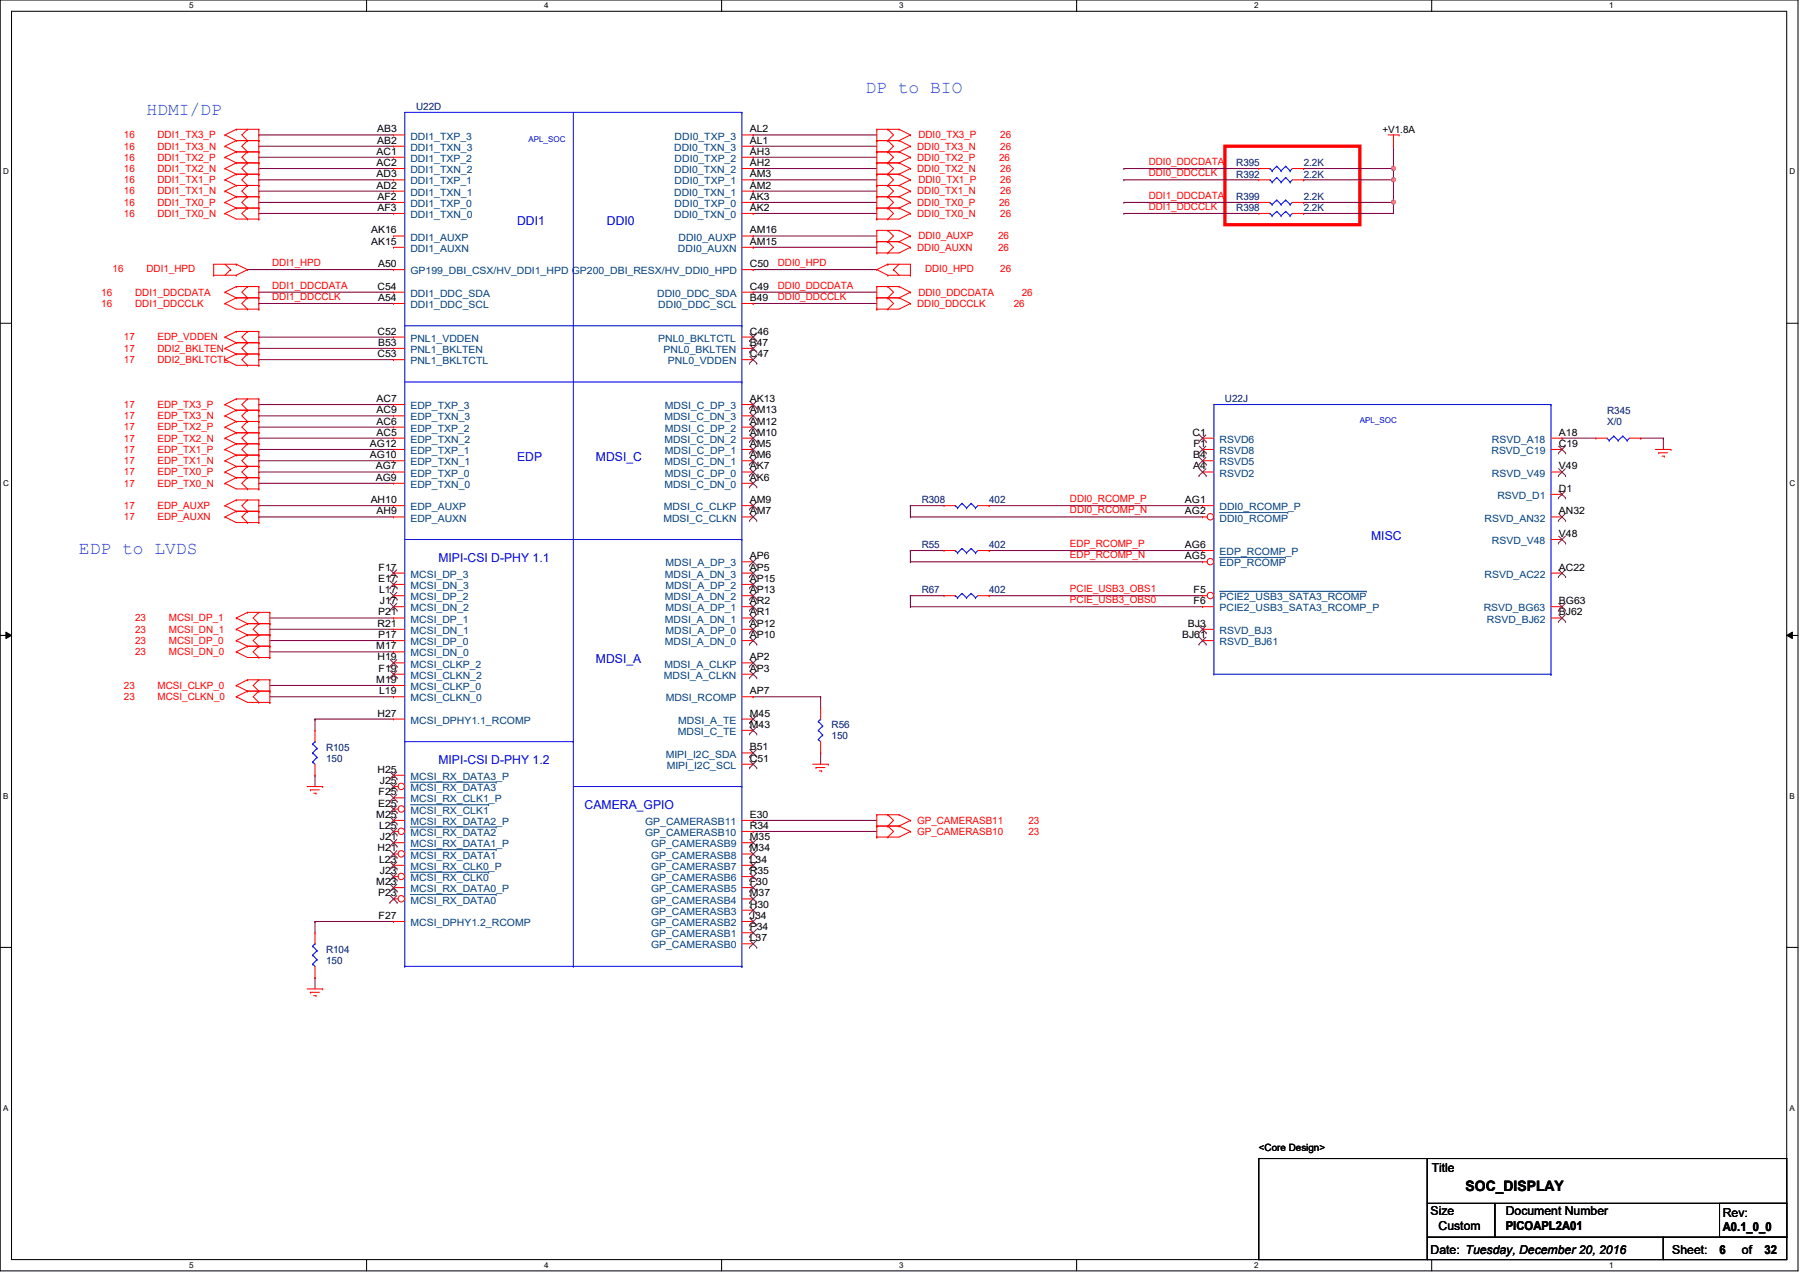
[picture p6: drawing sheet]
<svg xmlns="http://www.w3.org/2000/svg" width="297mm" height="210mm" viewBox="0 0 297 210" stroke-linecap="round" stroke-linejoin="round" font-family="sans-serif">
<defs><g id="words">
<g font-size="3" fill="#0080ff">
<text x="142.8" y="15.4">DP to BIO</text>
<text x="24.2" y="19">HDMI/DP</text>
<text x="13" y="91.4">EDP to LVDS</text>
</g>
<text font-size="2.4" x="241.8" y="196.5">SOC_DISPLAY</text>
<g font-size="2" fill="#00f">
<text x="85.3" y="37.1">DDI1</text>
<text x="100.2" y="37.1">DDI0</text>
<text x="85.3" y="76.1">EDP</text>
<text x="98.3" y="76.1">MDSI_C</text>
<text x="226.3" y="89.1">MISC</text>
<text x="72.3" y="92.8">MIPI-CSI D-PHY 1.1</text>
<text x="98.3" y="109.5">MDSI_A</text>
<text x="72.3" y="126.2">MIPI-CSI D-PHY 1.2</text>
<text x="96.5" y="133.6">CAMERA_GPIO</text>
</g>
<g font-size="2">
<text x="236.3" y="193.5">Title</text>
<text x="236.1" y="200.5">Size</text>
<text x="237.4" y="202.9">Custom</text>
<text x="248.5" y="200.5">Document Number</text>
<text x="248.5" y="202.9">PICOAPL2A01</text>
<text x="284.3" y="200.9">Rev:</text>
<text x="284.3" y="203.1">A0.1_0_0</text>
<text x="236.1" y="207">Date: Tuesday, December 20, 2016</text>
<text x="276" y="207">Sheet:</text>
<text x="283.8" y="207">6</text>
<text x="287.4" y="207">of</text>
<text x="291.2" y="207">32</text>
</g>
<g font-size="1.7" fill="#f00">
<text x="20.4" y="22.8">16</text>
<text x="26" y="22.8">DDI1_TX3_P</text>
<text x="151.6" y="22.8">DDI0_TX3_P</text>
<text x="165.1" y="22.8">26</text>
<text x="20.4" y="24.7">16</text>
<text x="20.4" y="26.5">16</text>
<text x="20.4" y="28.4">16</text>
<text x="26" y="24.7">DDI1_TX3_N</text>
<text x="26" y="26.5">DDI1_TX2_P</text>
<text x="26" y="28.4">DDI1_TX2_N</text>
<text x="151.3" y="24.7">DDI0_TX3_N</text>
<text x="151.3" y="26.5">DDI0_TX2_P</text>
<text x="151.3" y="28.4">DDI0_TX2_N</text>
<text x="164.9" y="26.5">26</text>
<text x="165.1" y="24.7">26</text>
<text x="165.1" y="28.4">26</text>
<text x="189.6" y="27.2">DDI0_DDCDATA</text>
<text x="189.6" y="29.1">DDI0_DDCCLK</text>
<text x="20.4" y="30.2">16</text>
<text x="20.4" y="32.1">16</text>
<text x="20.4" y="34">16</text>
<text x="20.4" y="35.8">16</text>
<text x="26" y="30.2">DDI1_TX1_P</text>
<text x="26" y="32.1">DDI1_TX1_N</text>
<text x="26" y="34">DDI1_TX0_P</text>
<text x="26" y="35.8">DDI1_TX0_N</text>
<text x="151.3" y="32.1">DDI0_TX1_N</text>
<text x="151.3" y="34">DDI0_TX0_P</text>
<text x="151.3" y="35.8">DDI0_TX0_N</text>
<text x="151.6" y="30.2">DDI0_TX1_P</text>
<text x="164.9" y="34">26</text>
<text x="165.1" y="32.1">26</text>
<text x="165.1" y="35.8">26</text>
<text x="165.1" y="30.2">26</text>
<text x="189.6" y="32.8">DDI1_DDCDATA</text>
<text x="189.6" y="34.6">DDI1_DDCCLK</text>
<text x="151.3" y="41.4">DDI0_AUXN</text>
<text x="151.6" y="39.5">DDI0_AUXP</text>
<text x="164.7" y="41.4">26</text>
<text x="164.7" y="39.5">26</text>
<text x="18.6" y="44.9">16</text>
<text x="24.2" y="44.9">DDI1_HPD</text>
<text x="44.9" y="43.9">DDI1_HPD</text>
<text x="44.9" y="47.6">DDI1_DDCDATA</text>
<text x="128.4" y="43.9">DDI0_HPD</text>
<text x="128.4" y="47.6">DDI0_DDCDATA</text>
<text x="152.7" y="44.9">DDI0_HPD</text>
<text x="165.1" y="44.9">26</text>
<text x="16.7" y="48.8">16</text>
<text x="16.7" y="50.6">16</text>
<text x="22.3" y="48.8">DDI1_DDCDATA</text>
<text x="22.3" y="50.6">DDI1_DDCCLK</text>
<text x="44.9" y="49.5">DDI1_DDCCLK</text>
<text x="128.4" y="49.5">DDI0_DDCCLK</text>
<text x="151.3" y="50.6">DDI0_DDCCLK</text>
<text x="151.6" y="48.8">DDI0_DDCDATA</text>
<text x="167.3" y="50.6">26</text>
<text x="168.6" y="48.8">26</text>
<text x="20.4" y="58">17</text>
<text x="20.4" y="56.2">17</text>
<text x="20.4" y="59.9">17</text>
<text x="26" y="58">DDI2_BKLTEN</text>
<text x="26" y="56.2">EDP_VDDEN</text>
<text x="26" y="59.9">DDI2_BKLTCTL</text>
<text x="20.4" y="69.2">17</text>
<text x="20.4" y="67.3">17</text>
<text x="20.4" y="71">17</text>
<text x="26" y="69.2">EDP_TX3_N</text>
<text x="26" y="67.3">EDP_TX3_P</text>
<text x="26" y="71">EDP_TX2_P</text>
<text x="20.4" y="76.6">17</text>
<text x="20.4" y="74.7">17</text>
<text x="20.4" y="72.9">17</text>
<text x="26" y="76.6">EDP_TX1_N</text>
<text x="26" y="74.7">EDP_TX1_P</text>
<text x="26" y="72.9">EDP_TX2_N</text>
<text x="20.4" y="80.3">17</text>
<text x="20.4" y="78.4">17</text>
<text x="20.4" y="84">17</text>
<text x="26" y="80.3">EDP_TX0_N</text>
<text x="26" y="78.4">EDP_TX0_P</text>
<text x="26" y="84">EDP_AUXP</text>
<text x="176.6" y="82.8">DDI0_RCOMP_P</text>
<text x="20.4" y="85.9">17</text>
<text x="26" y="85.9">EDP_AUXN</text>
<text x="176.6" y="84.7">DDI0_RCOMP_N</text>
<text x="176.6" y="90.3">EDP_RCOMP_P</text>
<text x="176.6" y="92.1">EDP_RCOMP_N</text>
<text x="176.6" y="97.7">PCIE_USB3_OBS1</text>
<text x="176.6" y="99.5">PCIE_USB3_OBS0</text>
<text x="22.3" y="106.3">23</text>
<text x="22.3" y="102.5">23</text>
<text x="22.3" y="104.4">23</text>
<text x="27.9" y="106.3">MCSI_DP_0</text>
<text x="27.9" y="102.5">MCSI_DP_1</text>
<text x="27.9" y="104.4">MCSI_DN_1</text>
<text x="20.4" y="113.7">23</text>
<text x="22.3" y="108.1">23</text>
<text x="26" y="113.7">MCSI_CLKP_0</text>
<text x="27.9" y="108.1">MCSI_DN_0</text>
<text x="20.4" y="115.5">23</text>
<text x="26" y="115.5">MCSI_CLKN_0</text>
<text x="151.3" y="137.8">GP_CAMERASB10</text>
<text x="151.3" y="135.9">GP_CAMERASB11</text>
<text x="169.7" y="137.8">23</text>
<text x="169.7" y="135.9">23</text>
</g>
<g font-size="1.7">
<text x="62.2" y="23.7">AB2</text>
<text x="62.2" y="21.8">AB3</text>
<text x="123.7" y="21.8">AL2</text>
<text x="123.7" y="23.7">AL1</text>
<text x="228.1" y="21.9">+V1.8A</text>
<text x="62.1" y="29.3">AD3</text>
<text x="62.1" y="25.5">AC1</text>
<text x="62.1" y="27.4">AC2</text>
<text x="123.7" y="29.3">AM3</text>
<text x="123.7" y="25.5">AH3</text>
<text x="123.7" y="27.4">AH2</text>
<text x="62.1" y="31.1">AD2</text>
<text x="62.3" y="33">AF2</text>
<text x="62.3" y="34.8">AF3</text>
<text x="123.7" y="33">AK3</text>
<text x="123.7" y="34.8">AK2</text>
<text x="123.7" y="31.1">AM2</text>
<text x="61.3" y="38.5">AK16</text>
<text x="61.3" y="40.4">AK15</text>
<text x="123.7" y="38.5">AM16</text>
<text x="123.7" y="40.4">AM15</text>
<text x="62.3" y="47.8">C54</text>
<text x="62.4" y="44.1">A50</text>
<text x="123.7" y="47.8">C49</text>
<text x="123.7" y="44.1">C50</text>
<text x="62.4" y="49.7">A54</text>
<text x="123.7" y="49.7">B49</text>
<text x="62.3" y="55.2">C52</text>
<text x="62.3" y="58.9">C53</text>
<text x="62.4" y="57.1">B53</text>
<text x="123.7" y="58.9">C47</text>
<text x="123.7" y="57.1">B47</text>
<text x="123.7" y="55.2">C46</text>
<text x="62.1" y="68.2">AC9</text>
<text x="62.1" y="66.3">AC7</text>
<text x="62.1" y="71.9">AC5</text>
<text x="62.1" y="70.1">AC6</text>
<text x="123.7" y="68.2">AM13</text>
<text x="123.7" y="66.3">AK13</text>
<text x="123.7" y="71.9">AM10</text>
<text x="123.7" y="70.1">AM12</text>
<text x="196.8" y="71.9">C1</text>
<text x="257.3" y="71.9">A18</text>
<text x="61" y="73.7">AG12</text>
<text x="61" y="75.6">AG10</text>
<text x="62" y="77.5">AG7</text>
<text x="123.7" y="75.6">AM6</text>
<text x="123.7" y="73.7">AM5</text>
<text x="123.7" y="77.5">AK7</text>
<text x="196.9" y="75.6">B4</text>
<text x="196.9" y="77.5">A4</text>
<text x="197" y="73.7">F1</text>
<text x="257.3" y="73.7">C19</text>
<text x="257.3" y="77.5">V49</text>
<text x="61.2" y="83">AH10</text>
<text x="62" y="79.3">AG9</text>
<text x="123.7" y="83">AM9</text>
<text x="123.7" y="79.3">AK6</text>
<text x="195.5" y="83">AG1</text>
<text x="257.3" y="81.2">D1</text>
<text x="62.1" y="84.9">AH9</text>
<text x="123.7" y="84.9">AM7</text>
<text x="195.5" y="84.9">AG2</text>
<text x="257.3" y="84.9">AN32</text>
<text x="257.3" y="88.6">V48</text>
<text x="62.5" y="94.1">F17</text>
<text x="123.7" y="92.3">AP6</text>
<text x="123.7" y="94.1">AP5</text>
<text x="195.5" y="92.3">AG5</text>
<text x="195.5" y="90.4">AG6</text>
<text x="257.3" y="94.1">AC22</text>
<text x="62.4" y="96">E17</text>
<text x="62.4" y="101.6">P21</text>
<text x="62.6" y="97.9">L17</text>
<text x="62.7" y="99.7">J17</text>
<text x="123.7" y="99.7">AR2</text>
<text x="123.7" y="101.6">AR1</text>
<text x="123.7" y="96">AP15</text>
<text x="123.7" y="97.9">AP13</text>
<text x="197" y="97.9">F5</text>
<text x="197" y="99.7">F6</text>
<text x="257.3" y="101.6">BJ62</text>
<text x="257.3" y="99.7">BG63</text>
<text x="62.1" y="107.1">M17</text>
<text x="62.3" y="103.4">R21</text>
<text x="62.4" y="105.3">P17</text>
<text x="123.7" y="103.4">AP12</text>
<text x="123.7" y="105.3">AP10</text>
<text x="195.1" y="105.3">BJ61</text>
<text x="196" y="103.4">BJ3</text>
<text x="62.1" y="112.7">M19</text>
<text x="62.3" y="109">H19</text>
<text x="62.5" y="110.8">F19</text>
<text x="123.7" y="109">AP2</text>
<text x="123.7" y="110.8">AP3</text>
<text x="62.3" y="118.2">H27</text>
<text x="62.6" y="114.6">L19</text>
<text x="123.7" y="118.2">M45</text>
<text x="123.7" y="114.6">AP7</text>
<text x="123.7" y="123.8">B51</text>
<text x="123.7" y="125.7">C51</text>
<text x="123.7" y="120.1">M43</text>
<text x="62.3" y="127.5">H25</text>
<text x="62.5" y="131.2">F25</text>
<text x="62.7" y="129.4">J25</text>
<text x="62.1" y="135">M25</text>
<text x="62.4" y="133.1">E25</text>
<text x="62.6" y="136.8">L25</text>
<text x="123.7" y="135">E30</text>
<text x="123.7" y="136.8">R34</text>
<text x="62.3" y="140.5">H21</text>
<text x="62.6" y="142.4">L23</text>
<text x="62.7" y="138.6">J21</text>
<text x="123.7" y="138.6">M35</text>
<text x="123.7" y="140.5">M34</text>
<text x="123.7" y="142.4">L34</text>
<text x="62.1" y="146">M23</text>
<text x="62.4" y="147.9">P23</text>
<text x="62.7" y="144.2">J23</text>
<text x="123.7" y="149.8">H30</text>
<text x="123.7" y="147.9">M37</text>
<text x="123.7" y="146">F30</text>
<text x="123.7" y="144.2">R35</text>
<text x="62.5" y="151.6">F27</text>
<text x="123.7" y="155.3">L37</text>
<text x="123.7" y="153.5">P34</text>
<text x="123.7" y="151.6">J34</text>
<text x="207.7" y="189.9">&lt;Core Design&gt;</text>
</g>
<g font-size="1.7" fill="#004080">
<text x="67.7" y="23">DDI1_TXP_3</text>
<text x="111.3" y="23">DDI0_TXP_3</text>
<text x="67.7" y="26.7">DDI1_TXP_2</text>
<text x="67.7" y="28.6">DDI1_TXN_2</text>
<text x="67.7" y="24.9">DDI1_TXN_3</text>
<text x="111.2" y="28.6">DDI0_TXN_2</text>
<text x="111.2" y="24.9">DDI0_TXN_3</text>
<text x="111.3" y="26.7">DDI0_TXP_2</text>
<text x="67.7" y="34.2">DDI1_TXP_0</text>
<text x="67.7" y="36">DDI1_TXN_0</text>
<text x="67.7" y="30.4">DDI1_TXP_1</text>
<text x="67.7" y="32.3">DDI1_TXN_1</text>
<text x="111.2" y="36">DDI0_TXN_0</text>
<text x="111.2" y="32.3">DDI0_TXN_1</text>
<text x="111.3" y="34.2">DDI0_TXP_0</text>
<text x="111.3" y="30.4">DDI0_TXP_1</text>
<text x="67.7" y="39.7">DDI1_AUXP</text>
<text x="67.7" y="41.6">DDI1_AUXN</text>
<text x="111.9" y="41.6">DDI0_AUXN</text>
<text x="112" y="39.7">DDI0_AUXP</text>
<text x="67.7" y="45.3">GP199_DBI_CSX/HV_DDI1_HPD GP200_DBI_RESX/HV_DDI0_HPD</text>
<text x="67.7" y="50.8">DDI1_DDC_SCL</text>
<text x="67.7" y="49">DDI1_DDC_SDA</text>
<text x="108.5" y="49">DDI0_DDC_SDA</text>
<text x="108.6" y="50.8">DDI0_DDC_SCL</text>
<text x="67.7" y="56.4">PNL1_VDDEN</text>
<text x="67.7" y="58.3">PNL1_BKLTEN</text>
<text x="108.6" y="56.4">PNL0_BKLTCTL</text>
<text x="109.5" y="58.3">PNL0_BKLTEN</text>
<text x="67.7" y="60.1">PNL1_BKLTCTL</text>
<text x="110.2" y="60.1">PNL0_VDDEN</text>
<text x="67.7" y="69.4">EDP_TXN_3</text>
<text x="67.7" y="67.5">EDP_TXP_3</text>
<text x="67.7" y="71.2">EDP_TXP_2</text>
<text x="109.6" y="69.4">MDSI_C_DN_3</text>
<text x="109.7" y="67.5">MDSI_C_DP_3</text>
<text x="109.7" y="71.2">MDSI_C_DP_2</text>
<text x="67.7" y="74.9">EDP_TXP_1</text>
<text x="67.7" y="76.8">EDP_TXN_1</text>
<text x="67.7" y="73.1">EDP_TXN_2</text>
<text x="109.6" y="73.1">MDSI_C_DN_2</text>
<text x="109.6" y="76.8">MDSI_C_DN_1</text>
<text x="109.7" y="74.9">MDSI_C_DP_1</text>
<text x="201.2" y="73.1">RSVD6</text>
<text x="201.2" y="74.9">RSVD8</text>
<text x="201.2" y="76.8">RSVD5</text>
<text x="246.1" y="74.9">RSVD_C19</text>
<text x="246.2" y="73.1">RSVD_A18</text>
<text x="67.7" y="78.7">EDP_TXP_0</text>
<text x="67.7" y="80.5">EDP_TXN_0</text>
<text x="109.6" y="80.5">MDSI_C_DN_0</text>
<text x="109.7" y="78.7">MDSI_C_DP_0</text>
<text x="201.2" y="78.7">RSVD2</text>
<text x="246.2" y="78.7">RSVD_V49</text>
<text x="247.1" y="82.3">RSVD_D1</text>
<text x="67.7" y="84.2">EDP_AUXP</text>
<text x="67.7" y="86.1">EDP_AUXN</text>
<text x="109.5" y="86.1">MDSI_C_CLKN</text>
<text x="109.6" y="84.2">MDSI_C_CLKP</text>
<text x="201.2" y="84.2">DDI0_RCOMP_P</text>
<text x="201.2" y="86.1">DDI0_RCOMP</text>
<text x="245" y="86.1">RSVD_AN32</text>
<text x="246.2" y="89.8">RSVD_V48</text>
<text x="67.7" y="95.3">MCSI_DP_3</text>
<text x="109.7" y="95.3">MDSI_A_DN_3</text>
<text x="109.8" y="93.5">MDSI_A_DP_3</text>
<text x="201.2" y="93.5">EDP_RCOMP</text>
<text x="201.2" y="91.6">EDP_RCOMP_P</text>
<text x="245" y="95.3">RSVD_AC22</text>
<text x="67.7" y="99.1">MCSI_DP_2</text>
<text x="67.7" y="100.9">MCSI_DN_2</text>
<text x="67.7" y="97.2">MCSI_DN_3</text>
<text x="109.7" y="99.1">MDSI_A_DN_2</text>
<text x="109.8" y="100.9">MDSI_A_DP_1</text>
<text x="109.8" y="97.2">MDSI_A_DP_2</text>
<text x="201.2" y="99.1">PCIE2_USB3_SATA3_RCOMP</text>
<text x="201.2" y="100.9">PCIE2_USB3_SATA3_RCOMP_P</text>
<text x="244.9" y="100.9">RSVD_BG63</text>
<text x="67.7" y="102.7">MCSI_DP_1</text>
<text x="67.7" y="104.6">MCSI_DN_1</text>
<text x="67.7" y="106.5">MCSI_DP_0</text>
<text x="109.7" y="106.5">MDSI_A_DN_0</text>
<text x="109.7" y="102.7">MDSI_A_DN_1</text>
<text x="109.8" y="104.6">MDSI_A_DP_0</text>
<text x="201.2" y="106.5">RSVD_BJ61</text>
<text x="201.2" y="104.6">RSVD_BJ3</text>
<text x="245.4" y="102.7">RSVD_BJ62</text>
<text x="67.7" y="108.3">MCSI_DN_0</text>
<text x="67.7" y="110.2">MCSI_CLKP_2</text>
<text x="67.7" y="112">MCSI_CLKN_2</text>
<text x="67.7" y="113.9">MCSI_CLKP_0</text>
<text x="109.6" y="112">MDSI_A_CLKN</text>
<text x="109.6" y="110.2">MDSI_A_CLKP</text>
<text x="67.7" y="115.7">MCSI_CLKN_0</text>
<text x="67.7" y="119.4">MCSI_DPHY1.1_RCOMP</text>
<text x="109.9" y="115.7">MDSI_RCOMP</text>
<text x="111.9" y="119.4">MDSI_A_TE</text>
<text x="109.9" y="125">MIPI_I2C_SDA</text>
<text x="111.8" y="121.3">MDSI_C_TE</text>
<text x="67.7" y="130.6">MCSI_RX_DATA3</text>
<text x="67.7" y="128.7">MCSI_RX_DATA3_P</text>
<text x="110" y="126.9">MIPI_I2C_SCL</text>
<text x="67.7" y="134.3">MCSI_RX_CLK1</text>
<text x="67.7" y="132.4">MCSI_RX_CLK1_P</text>
<text x="67.7" y="138">MCSI_RX_DATA2</text>
<text x="67.7" y="136.1">MCSI_RX_DATA2_P</text>
<text x="106.5" y="136.1">GP_CAMERASB11</text>
<text x="106.5" y="138">GP_CAMERASB10</text>
<text x="67.7" y="141.7">MCSI_RX_DATA1</text>
<text x="67.7" y="139.8">MCSI_RX_DATA1_P</text>
<text x="67.7" y="143.6">MCSI_RX_CLK0_P</text>
<text x="107.4" y="139.8">GP_CAMERASB9</text>
<text x="107.4" y="141.7">GP_CAMERASB8</text>
<text x="107.4" y="143.6">GP_CAMERASB7</text>
<text x="67.7" y="145.4">MCSI_RX_CLK0</text>
<text x="67.7" y="149.1">MCSI_RX_DATA0</text>
<text x="67.7" y="147.2">MCSI_RX_DATA0_P</text>
<text x="107.4" y="149.1">GP_CAMERASB4</text>
<text x="107.4" y="147.2">GP_CAMERASB5</text>
<text x="107.4" y="145.4">GP_CAMERASB6</text>
<text x="67.7" y="152.8">MCSI_DPHY1.2_RCOMP</text>
<text x="107.4" y="154.7">GP_CAMERASB1</text>
<text x="107.4" y="152.8">GP_CAMERASB2</text>
<text x="107.4" y="151">GP_CAMERASB3</text>
<text x="107.4" y="156.5">GP_CAMERASB0</text>
</g>
<g font-size="1.7" fill="#000080">
<text x="68.7" y="18.2">U22D</text>
<text x="204" y="27.4">R395</text>
<text x="204" y="29.3">R392</text>
<text x="215.1" y="27.4">2.2K</text>
<text x="215.1" y="29.3">2.2K</text>
<text x="204" y="33">R399</text>
<text x="204" y="34.9">R398</text>
<text x="215.1" y="33">2.2K</text>
<text x="215.1" y="34.9">2.2K</text>
<text x="202.1" y="66.4">U22J</text>
<text x="265.2" y="68.2">R345</text>
<text x="265.2" y="70.1">X/0</text>
<text x="152.1" y="83.1">R308</text>
<text x="163.2" y="83.1">402</text>
<text x="152.1" y="90.5">R55</text>
<text x="163.2" y="90.5">402</text>
<text x="152.1" y="97.9">R67</text>
<text x="163.2" y="97.9">402</text>
<text x="53.8" y="123.9">R105</text>
<text x="53.8" y="125.7">150</text>
<text x="137.2" y="120.1">R56</text>
<text x="137.2" y="122">150</text>
<text x="53.8" y="157.2">R104</text>
<text x="53.8" y="159.1">150</text>
</g>
<g font-size="1.3">
<text x="31.2" y="1.4">5</text>
<text x="89.8" y="1.4">4</text>
<text x="148.4" y="1.4">3</text>
<text x="207" y="1.4">2</text>
<text x="265.6" y="1.4">1</text>
<text x=".5" y="28.8">D</text>
<text x="295.3" y="28.8">D</text>
<text x=".5" y="80.3">C</text>
<text x="295.3" y="80.3">C</text>
<text x=".5" y="131.8">B</text>
<text x="295.3" y="131.8">B</text>
<text x=".5" y="183.3">A</text>
<text x="295.3" y="183.3">A</text>
<text x="31.2" y="209.3">5</text>
<text x="89.8" y="209.3">4</text>
<text x="148.4" y="209.3">3</text>
<text x="207" y="209.3">2</text>
<text x="265.6" y="209.3">1</text>
</g>
<g font-size="1.3" fill="#00f">
<text x="87.2" y="23.5">APL_SOC</text>
<text x="224.4" y="69.8">APL_SOC</text>
</g>
</g></defs>
<path d="M0 0h296.7v209.7h-296.7zM1.9 1.9h292.9v206h-292.9z" fill="none" stroke="#000" stroke-width=".17"/>
<g fill="#fff">
<path d="M31.2 .2h.7v1.5h-.7z"/>
<path d="M31.2 208.1h.7v1.4h-.7z"/>
</g>
<path d="M60.5 0v1.9M60.5 207.9v1.8" fill="none" stroke="#000" stroke-width=".17"/>
<g fill="#fff">
<path d="M89.8 .2h.7v1.5h-.7z"/>
<path d="M89.8 208.1h.7v1.4h-.7z"/>
</g>
<path d="M119.1 0v1.9M119.1 207.9v1.8" fill="none" stroke="#000" stroke-width=".17"/>
<g fill="#fff">
<path d="M148.4 .2h.7v1.5h-.7z"/>
<path d="M148.4 208.1h.7v1.4h-.7z"/>
</g>
<path d="M177.7 0v1.9M177.7 207.9v1.8" fill="none" stroke="#000" stroke-width=".17"/>
<g fill="#fff">
<path d="M207 .2h.7v1.5h-.7z"/>
<path d="M207 208.1h.7v1.4h-.7z"/>
</g>
<path d="M236.3 0v1.9M236.3 207.9v1.8" fill="none" stroke="#000" stroke-width=".17"/>
<g fill="#fff">
<path d="M265.6 .2h.7v1.5h-.7z"/>
<path d="M265.6 208.1h.7v1.4h-.7z"/>
<path d="M.5 27.6h.9v1.5h-.9z"/>
<path d="M295.3 27.6h.9v1.5h-.9z"/>
<path d="M.5 79.1h.9v1.5h-.9z"/>
<path d="M295.3 79.1h.9v1.5h-.9z"/>
</g>
<path d="M0 53.3h1.9M294.8 53.3h1.9" fill="none" stroke="#000" stroke-width=".17"/>
<g fill="#fff">
<path d="M.5 130.6h.9v1.5h-.9z"/>
<path d="M295.3 130.6h.9v1.5h-.9z"/>
</g>
<path d="M0 104.9h1.9M1 104.3l.9 .6-.9 .5zM294.8 104.9l1-.6v1.1zM294.8 104.9h1.9" fill="none" stroke="#000" stroke-width=".17"/>
<path d="M1 104.3l.9 .6-.9 .5zM294.8 104.9l1-.6v1.1z" fill="#000"/>
<g fill="#fff">
<path d="M.5 182.1h.8v1.5h-.8z"/>
<path d="M295.3 182.1h.8v1.5h-.8z"/>
</g>
<path d="M0 156.3h1.9M294.8 156.3h1.9" fill="none" stroke="#000" stroke-width=".17"/>
<path d="M202.1 24.1h22.3v13h-22.3z" fill="none" stroke="#f00" stroke-width=".55"/>
<g fill="none" stroke="#800040" stroke-width=".17">
<path d="M124.3 29.7h.1M124.3 31.5h.1M124.3 38.9h.1M124.3 29.7h20.4M124.3 31.5h20.4M124.3 38.9h20.4M185.5 33.4h.1M185.5 35.2h.1M185.5 27.8h.1M185.5 29.7h.1M185.5 29.7h22.2M185.5 33.4h22.2"/>
<path d="M185.5 35.2h22.2M185.5 27.8h22.2M215.1 27.8h.1M215.1 27.8h14.9M40.8 44.5h.1M40.8 44.5h24.1M42.7 48.2h.1M42.7 48.2h22.2M124.3 40.8h.1M124.3 44.5h.1M124.3 48.2h.1M124.3 50.1h.1"/>
<path d="M124.3 44.5h20.4M124.3 48.2h20.4M124.3 40.8h20.4M124.3 50.1h20.4"/>
</g>
<circle cx="229.9" cy="27.8" r=".35" fill="#f0f"/>
<circle cx="229.9" cy="27.8" r=".35" fill="none" stroke="#f0f" stroke-width=".17"/>
<path d="M215.1 33.4h.1M230 29.7h.1M230 29.7v3.7h-14.9" fill="none" stroke="#800040" stroke-width=".17"/>
<circle cx="229.9" cy="33.4" r=".34" fill="#f0f"/>
<circle cx="229.9" cy="33.4" r=".34" fill="none" stroke="#f0f" stroke-width=".17"/>
<path d="M215.1 35.2h.1M215.1 29.7h.1M215.1 29.7h14.9M230 33.4h.1M230 33.4v1.8h-14.9" fill="none" stroke="#800040" stroke-width=".17"/>
<circle cx="229.9" cy="29.6" r=".35" fill="#f0f"/>
<circle cx="229.9" cy="29.6" r=".35" fill="none" stroke="#f0f" stroke-width=".17"/>
<g fill="none" stroke="#800040" stroke-width=".17">
<path d="M42.7 22.3h.1M42.7 35.2h.1M42.7 24.1h.1M42.7 26h.1M42.7 27.8h.1M42.7 31.5h.1M42.7 29.7h.1M42.7 33.4h.1M42.7 33.4h22.2M42.7 35.2h22.2M42.7 22.3h22.2M42.7 24.1h22.2"/>
<path d="M42.7 26h22.2M42.7 27.8h22.2M42.7 31.5h22.2M42.7 29.7h22.2M124.3 33.4h.1M124.3 35.2h.1M124.3 26h.1M124.3 27.8h.1M124.3 22.3h.1M124.3 24.1h.1M124.3 33.4h20.4M124.3 35.2h20.4"/>
<path d="M124.3 22.3h20.4M124.3 24.1h20.4M124.3 26h20.4M124.3 27.8h20.4M230 27.8h.1M230 24.1h.1M230 24.1v5.6M42.7 50.1h.1M42.7 57.5h.1M42.7 55.6h.1M42.7 59.4h.1M42.7 50.1h22.2"/>
<path d="M42.7 57.5h22.2M42.7 55.6h22.2M42.7 59.4h22.2M42.7 79.8h.1M42.7 76h.1M42.7 74.2h.1M42.7 77.9h.1M42.7 72.3h.1M42.7 68.6h.1M42.7 66.8h.1M42.7 70.5h.1M42.7 79.8h22.2"/>
<path d="M42.7 76h22.2M42.7 74.2h22.2M42.7 77.9h22.2M42.7 72.3h22.2M42.7 68.6h22.2M42.7 66.8h22.2M42.7 70.5h22.2M257.8 72.3h.1M257.8 72.3h5.6M270.8 72.3h.1M270.8 72.3h3.7M274.5 72.3h.1"/>
<path d="M274.5 72.3v1.9M42.7 83.4h.1M42.7 85.3h.1M42.7 83.4h22.2M42.7 85.3h22.2M150.2 92.7h.1M150.2 90.8h.1M150.2 85.3h.1M150.2 83.4h.1M150.2 98.3h.1M150.2 83.4h5.6M150.2 85.3h48.3"/>
<path d="M150.2 90.8h5.6M150.2 92.7h48.3M150.2 83.4v1.9M150.2 90.8v1.9M150.2 98.3v1.8M150.2 98.3h5.6M163.2 90.8h.1M163.2 83.4h.1M163.2 98.3h.1M163.2 83.4h35.3M163.2 90.8h35.3M163.2 98.3h35.3"/>
<path d="M44.5 115h20.4M44.5 113.1h20.4M44.5 105.7h20.4M44.5 102h20.4M44.5 103.8h20.4M44.5 107.6h20.4M52 118.7h.1M52 118.7h12.9M52 118.7v1.8M64.9 113.1h.1M64.9 115h.1M64.9 105.7h.1"/>
<path d="M64.9 102h.1M64.9 103.8h.1M64.9 107.6h.1M124.3 115h.1M124.3 115h11.1M135.4 115h.1M135.4 115v1.8M150.2 100.1h.1M150.2 100.1h48.3M52 127.9h.1M52 127.9v1.9M124.3 137.2h.1"/>
<path d="M124.3 135.4h.1M124.3 137.2h20.4M124.3 135.4h20.4M135.4 124.2h.1M135.4 124.2v1.9M52 152.1h.1M52 152.1v1.8M52 152.1h12.9M52 161.3h.1M52 161.3v1.9"/>
</g>
<g fill="none" stroke="#f00" stroke-width=".17">
<path d="M37.1 22.3h.1M37.1 24.1h.1M37.1 26h.1M37.1 27.8h.1M37.1 29.7h.1M37.1 31.5h.1M37.1 33.4h.1M37.1 35.2h.1M37.1 35.2l1.9 1h3.7M37.1 22.3l1.9 .9M37.1 24.1l1.9 1M37.1 26l1.9 .9"/>
<path d="M37.1 27.8l1.9 .9M37.1 29.7l1.9 .9M37.1 31.5l1.9 1M37.1 33.4l1.9 .9M39 21.3h.1M39 23.2h.1M39 25.1h.1M39 26.9h.1M39 28.7h.1M39 30.6h.1M39 32.5h.1M39 34.3h.1"/>
<path d="M39 30.6h3.7M39 28.7h3.7M39 32.5h3.7M39 34.3h3.7M39 23.2h3.7M39 21.3l-1.9 1M39 21.3h3.7M39 25.1h3.7M39 23.2l-1.9 .9M39 26.9h3.7M39 25.1l-1.9 .9M39 26.9l-1.9 .9"/>
<path d="M39 28.7l-1.9 1M39 30.6l-1.9 .9M39 32.5l-1.9 .9M39 34.3l-1.9 .9M40.8 23.2h.1M40.8 21.3h.1M40.8 25.1h.1M40.8 26.9h.1M40.8 28.7h.1M40.8 30.6h.1M40.8 32.5h.1M40.8 34.3h.1"/>
<path d="M40.8 36.2h.1M40.8 21.3l-.9 1 .9 .9M40.8 23.2l-.9 .9 .9 1M40.8 25.1l-.9 .9 .9 .9M40.8 26.9l-.9 .9 .9 .9M40.8 28.7l-.9 1 .9 .9M40.8 30.6l-.9 .9 .9 1M40.8 32.5l-.9 .9 .9 .9M40.8 34.3l-.9 .9 .9 1M42.7 23.2h.1M42.7 21.3h.1M42.7 25.1h.1"/>
<path d="M42.7 26.9h.1M42.7 28.7h.1M42.7 30.6h.1M42.7 32.5h.1M42.7 34.3h.1M42.7 36.2h.1M42.7 21.3v14.9M144.7 30.6h.1M144.7 28.7h.1M144.7 32.5h.1M144.7 39.9h.1M144.7 38h.1"/>
<path d="M144.7 34.3h.1M144.7 36.2h.1M144.7 23.2h.1M144.7 21.3h.1M144.7 25.1h.1M144.7 26.9h.1M144.7 30.6h3.7M144.7 28.7h3.7M144.7 21.3v14.9M144.7 38v3.7M144.7 32.5h3.7M144.7 39.9h3.7"/>
<path d="M144.7 38h3.7M144.7 34.3h3.7M144.7 23.2h3.7M144.7 21.3h3.7M144.7 25.1h3.7M144.7 26.9h3.7M146.5 30.6h.1M146.5 28.7h.1M146.5 32.5h.1M146.5 39.9h.1M146.5 38h.1M146.5 34.3h.1"/>
<path d="M146.5 36.2h.1M146.5 23.2h.1M146.5 21.3h.1M146.5 25.1h.1M146.5 26.9h.1M146.5 28.7l.9 1-.9 .9M146.5 30.6l.9 .9-.9 1M146.5 38l.9 .9-.9 1M146.5 39.9l.9 .9-.9 .9M146.5 32.5l.9 .9-.9 .9M146.5 34.3l.9 .9-.9 1M146.5 21.3l.9 1-.9 .9"/>
<path d="M146.5 23.2l.9 .9-.9 1M146.5 25.1l.9 .9-.9 .9M146.5 26.9l.9 .9-.9 .9M148.4 28.7h.1M148.4 30.6h.1M148.4 38h.1M148.4 39.9h.1M148.4 32.5h.1M148.4 34.3h.1M148.4 21.3h.1M148.4 23.2h.1M148.4 25.1h.1"/>
<path d="M148.4 26.9h.1M148.4 28.7l1.8 1M148.4 30.6l1.8 .9M148.4 38l1.8 .9M148.4 39.9l1.8 .9M148.4 32.5l1.8 .9M148.4 34.3l1.8 .9M148.4 21.3l1.8 1M148.4 23.2l1.8 .9M148.4 25.1l1.8 .9M148.4 26.9l1.8 .9M150.2 29.7h.1"/>
<path d="M150.2 31.5h.1M150.2 38.9h.1M150.2 33.4h.1M150.2 35.2h.1M150.2 22.3h.1M150.2 24.1h.1M150.2 26h.1M150.2 27.8h.1M150.2 29.7l-1.8 .9M150.2 31.5l-1.8 1M150.2 38.9l-1.8 1M150.2 33.4l-1.8 .9"/>
<path d="M150.2 35.2l-1.8 1h-3.7M150.2 22.3l-1.8 .9M150.2 24.1l-1.8 1M150.2 26l-1.8 .9M150.2 27.8l-1.8 .9M229.1 22.3h1.8M230 24.1h.1M230 22.3v1.8M230.9 22.3h.1M35.3 45.4h.1M35.3 45.4h3.7M37.1 48.2h.1"/>
<path d="M37.1 50.1h.1M37.1 57.5h.1M37.1 55.6h.1M37.1 59.4h.1M37.1 43.6l1 .9M37.1 48.2l1.9 .9M37.1 50.1l1.9 .9h3.7M37.1 57.5l1.9 .9M37.1 55.6l1.9 1M37.1 59.4l1.9 .9h3.7M38.1 44.5h.1M38.1 44.5l-1 .9"/>
<path d="M39 43.6h.1M39 45.4h.1M39 47.3h.1M39 49.1h.1M39 56.6h.1M39 54.7h.1M39 58.4h.1M39 43.6h-3.7v1.8M39 43.6l1.8 .9M39 49.1h3.7M39 47.3l-1.9 .9M39 47.3h3.7"/>
<path d="M39 49.1l-1.9 1M39 58.4h3.7M39 56.6l-1.9 .9M39 56.6h3.7M39 54.7l-1.9 .9M39 54.7h3.7M39 58.4l-1.9 1M40.8 44.5h.1M40.8 49.1h.1M40.8 47.3h.1M40.8 51h.1M40.8 58.4h.1"/>
<path d="M40.8 56.6h.1M40.8 54.7h.1M40.8 44.5l-1.8 .9M40.8 47.3l-.9 .9 .9 .9M40.8 49.1l-.9 1 .9 .9M40.8 56.6l-.9 .9 .9 .9M40.8 54.7l-.9 .9 .9 1M40.8 58.4l-.9 1 .9 .9M42.7 49.1h.1M42.7 47.3h.1M42.7 51h.1M42.7 58.4h.1"/>
<path d="M42.7 56.6h.1M42.7 54.7h.1M42.7 47.3v3.7M42.7 54.7v5.6M144.7 44.5h.1M144.7 41.7h.1M144.7 49.1h.1M144.7 47.3h.1M144.7 51h.1M144.7 44.5l1.8 .9M144.7 49.1h3.7M144.7 47.3h3.7"/>
<path d="M144.7 47.3v3.7M146.5 43.6h.1M146.5 45.4h.1M146.5 41.7h.1M146.5 49.1h.1M146.5 47.3h.1M146.5 51h.1M146.5 43.6h3.7v1.8M146.5 45.4h3.7M146.5 43.6l-1.8 .9M146.5 47.3l.9 .9-.9 .9M146.5 49.1l.9 1-.9 .9"/>
<path d="M147.4 44.5h.1M147.4 44.5l1 .9M148.4 47.3h.1M148.4 49.1h.1M148.4 43.6l-1 .9M148.4 47.3l1.8 .9M148.4 49.1l1.8 1M150.2 45.4h.1M150.2 40.8h.1M150.2 48.2h.1M150.2 50.1h.1M150.2 50.1l-1.8 .9h-3.7"/>
<path d="M150.2 40.8l-1.8 .9h-3.7M150.2 48.2l-1.8 .9M37.1 79.8h.1M37.1 76h.1M37.1 74.2h.1M37.1 77.9h.1M37.1 72.3h.1M37.1 68.6h.1M37.1 66.8h.1M37.1 70.5h.1M37.1 79.8l1.9 .9h3.7M37.1 76l1.9 1"/>
<path d="M37.1 74.2l1.9 .9M37.1 77.9l1.9 .9M37.1 72.3l1.9 .9M37.1 68.6l1.9 1M37.1 66.8l1.9 .9M37.1 70.5l1.9 .9M39 78.8h.1M39 75.1h.1M39 73.2h.1M39 77h.1M39 71.4h.1M39 67.7h.1"/>
<path d="M39 65.8h.1M39 69.6h.1M39 78.8l-1.9 1M39 78.8h3.7M39 77h3.7M39 75.1l-1.9 .9M39 75.1h3.7M39 73.2l-1.9 1M39 73.2h3.7M39 77l-1.9 .9M39 71.4l-1.9 .9M39 71.4h3.7"/>
<path d="M39 69.6h3.7M39 67.7l-1.9 .9M39 67.7h3.7M39 65.8l-1.9 1M39 65.8h3.7M39 69.6l-1.9 .9M40.8 78.8h.1M40.8 77h.1M40.8 75.1h.1M40.8 73.2h.1M40.8 60.3h.1M40.8 71.4h.1"/>
<path d="M40.8 69.6h.1M40.8 67.7h.1M40.8 65.8h.1M40.8 78.8l-.9 1 .9 .9M40.8 75.1l-.9 .9 .9 1M40.8 73.2l-.9 1 .9 .9M40.8 77l-.9 .9 .9 .9M40.8 71.4l-.9 .9 .9 .9M40.8 67.7l-.9 .9 .9 1M40.8 65.8l-.9 1 .9 .9M40.8 69.6l-.9 .9 .9 .9M42.7 78.8h.1"/>
<path d="M42.7 77h.1M42.7 75.1h.1M42.7 73.2h.1M42.7 60.3h.1M42.7 71.4h.1M42.7 69.6h.1M42.7 67.7h.1M42.7 65.8h.1M42.7 65.8v14.9M273.2 74.2h2.6M273.7 74.7h.1M273.7 74.7h1.5"/>
<path d="M274.3 75.3h.4M274.7 75.3h.1M275.8 74.2h.1M37.1 83.4h.1M37.1 85.3h.1M37.1 83.4l1.9 1M37.1 85.3l1.9 .9h3.7M39 82.5h.1M39 84.4h.1M39 84.4h3.7M39 82.5l-1.9 .9M39 82.5h3.7"/>
<path d="M39 84.4l-1.9 .9M40.8 80.7h.1M40.8 84.4h.1M40.8 82.5h.1M40.8 86.2h.1M40.8 82.5l-.9 .9 .9 1M40.8 84.4l-.9 .9 .9 .9M42.7 80.7h.1M42.7 84.4h.1M42.7 82.5h.1M42.7 86.2h.1M42.7 82.5v3.7"/>
<path d="M39 115h.1M39 105.7h.1M39 113.1h.1M39 102h.1M39 107.6h.1M39 103.8h.1M39 115l1.8 .9h3.7M39 105.7l1.8 .9M39 113.1l1.8 .9M39 102l1.8 .9M39 107.6l1.8 .9h3.7M39 103.8l1.8 1"/>
<path d="M40.8 114h.1M40.8 104.8h.1M40.8 112.2h.1M40.8 101h.1M40.8 106.6h.1M40.8 102.9h.1M40.8 114l-1.8 1M40.8 114h3.7M40.8 106.6h3.7M40.8 104.8l-1.8 .9M40.8 104.8h3.7M40.8 112.2l-1.8 .9"/>
<path d="M40.8 112.2h3.7M40.8 102.9h3.7M40.8 101l-1.8 1M40.8 101h3.7M40.8 106.6l-1.8 1M40.8 102.9l-1.8 .9M42.7 115.9h.1M42.7 114h.1M42.7 106.6h.1M42.7 104.8h.1M42.7 112.2h.1M42.7 102.9h.1"/>
<path d="M42.7 101h.1M42.7 108.5h.1M42.7 114l-.9 1 .9 .9M42.7 104.8l-.9 .9 .9 .9M42.7 112.2l-.9 .9 .9 .9M42.7 101l-.9 1 .9 .9M42.7 106.6l-.9 1 .9 .9M42.7 102.9l-.9 .9 .9 1M44.5 115.9h.1M44.5 114h.1M44.5 106.6h.1M44.5 104.8h.1"/>
<path d="M44.5 112.2h.1M44.5 102.9h.1M44.5 101h.1M44.5 108.5h.1M44.5 101v7.5M44.5 112.2v3.7M50.7 129.8h2.6M51.2 130.3h.1M51.2 130.3h1.5M51.8 130.9h.4M52.2 130.9h.1M53.3 129.8h.1"/>
<path d="M134.1 126.1h2.6M134.7 126.7h.1M134.7 126.7h1.4M135.2 127.2h.4M135.6 127.2h.1M136.7 126.1h.1M144.7 138.1h.1M144.7 136.3h.1M144.7 134.5h.1M144.7 134.5v3.6M144.7 136.3h3.7M144.7 134.5h3.7"/>
<path d="M146.5 138.1h.1M146.5 136.3h.1M146.5 134.5h.1M146.5 136.3l.9 .9-.9 .9M146.5 134.5l.9 .9-.9 .9M148.4 136.3h.1M148.4 134.5h.1M148.4 136.3l1.8 .9M148.4 134.5l1.8 .9M150.2 137.2h.1M150.2 135.4h.1M150.2 137.2l-1.8 .9h-3.7"/>
<path d="M150.2 135.4l-1.8 .9M50.7 163.2h2.6M51.2 163.7h.1M51.2 163.7h1.5M51.8 164.3h.4M52.2 164.3h.1M53.3 163.2h.1"/>
</g>
<path d="M207.7 191.2h27.8v16.7h-27.8zM235.5 198.6h11.2v5.6h-11.2zM235.5 191.2h59.3v7.4h-59.3zM246.7 198.6h48.1v5.6h-48.1zM283.8 198.6h11v5.6h-11zM235.5 204.2h39v3.7h-39zM274.5 204.2h20.3v3.7h-20.3z" fill="none" stroke="#000" stroke-width=".17"/>
<path d="M255.9 66.8h.1M255.9 66.8h-55.6v44.5M255.9 66.8v44.5M200.3 111.3h.1M200.3 111.3h55.6M255.9 111.3h.1" fill="none" stroke="#00f" stroke-width=".17"/>
<circle cx="199.7" cy="98.3" r=".54" fill="#fff"/>
<g fill="none" stroke="#f00" stroke-width=".17">
<path d="M198.5 98.3h.1M198.5 83.4h.1M198.5 98.3h.7M198.5 83.4h1.8M198.5 100.1h.1M198.5 100.1h1.8"/>
<circle cx="199.7" cy="98.3" r=".54"/>
</g>
<path d="M201.2 97.6h24.3M225.5 97.6h.1" fill="none" stroke="#004080" stroke-width=".17"/>
<circle cx="199.7" cy="85.3" r=".54" fill="#fff"/>
<g fill="none" stroke="#f00" stroke-width=".17">
<path d="M198.5 85.3h.1M198.5 85.3h.7"/>
<circle cx="199.7" cy="85.3" r=".54"/>
</g>
<path d="M201.2 84.6h11.3M212.5 84.6h.1" fill="none" stroke="#004080" stroke-width=".17"/>
<circle cx="199.7" cy="92.7" r=".54" fill="#fff"/>
<g fill="none" stroke="#f00" stroke-width=".17">
<path d="M64.9 38.9h.1M64.9 33.4h.1M64.9 35.2h.1M64.9 29.7h.1M64.9 31.5h.1M64.9 26h.1M64.9 27.8h.1M64.9 24.1h.1M64.9 22.3h.1M64.9 33.4h1.9M64.9 35.2h1.9M64.9 29.7h1.9"/>
<path d="M64.9 31.5h1.9M64.9 26h1.9M64.9 27.8h1.9M64.9 22.3h1.9M64.9 24.1h1.9M64.9 38.9h1.9M122.4 33.4h1.9M122.4 35.2h1.9M122.4 29.7h1.9M122.4 31.5h1.9M122.4 26h1.9M122.4 27.8h1.9"/>
<path d="M122.4 22.3h1.9M122.4 24.1h1.9M122.4 38.9h1.9M124.3 33.4h.1M124.3 35.2h.1M124.3 29.7h.1M124.3 31.5h.1M124.3 26h.1M124.3 27.8h.1M124.3 22.3h.1M124.3 24.1h.1M124.3 38.9h.1"/>
<path d="M64.9 50.1h.1M64.9 48.2h.1M64.9 40.8h.1M64.9 44.5h.1M64.9 55.6h.1M64.9 57.5h.1M64.9 59.4h.1M64.9 40.8h1.9M64.9 50.1h1.9M64.9 48.2h1.9M64.9 44.5h1.9M64.9 59.4h1.9"/>
<path d="M64.9 57.5h1.9M64.9 55.6h1.9M122.4 40.8h1.9M122.4 50.1h1.9M122.4 48.2h1.9M122.4 44.5h1.9M122.4 59.4h1.9M122.4 57.5h1.9M122.4 55.6h1.9M124.3 40.8h.1M124.3 50.1h.1M124.3 48.2h.1"/>
<path d="M124.3 44.5h.1M124.3 59.4h.1M124.3 57.5h.1M124.3 55.6h.1M64.9 77.9h.1M64.9 79.8h.1M64.9 74.2h.1M64.9 76h.1M64.9 68.6h.1M64.9 66.8h.1M64.9 72.3h.1M64.9 70.5h.1"/>
<path d="M64.9 72.3h1.9M64.9 74.2h1.9M64.9 76h1.9M64.9 77.9h1.9M64.9 79.8h1.9M64.9 68.6h1.9M64.9 66.8h1.9M64.9 70.5h1.9M122.4 72.3h1.9M122.4 74.2h1.9M122.4 76h1.9M122.4 77.9h1.9"/>
<path d="M122.4 79.8h1.9M122.4 68.6h1.9M122.4 66.8h1.9M122.4 70.5h1.9M124.3 68.6h.1M124.3 66.8h.1M124.3 72.3h.1M124.3 70.5h.1M124.3 76h.1M124.3 74.2h.1M124.3 79.8h.1M124.3 77.9h.1"/>
<path d="M198.5 72.3h.1M198.5 74.2h.1M198.5 76h.1M198.5 77.9h.1M198.5 72.3h1.8M198.5 74.2h1.8M198.5 76h1.8M198.5 77.9h1.8M255.9 72.3h1.9M255.9 74.2h1.9M255.9 77.9h1.9M257.8 72.3h.1"/>
<path d="M257.8 74.2h.1M257.8 77.9h.1M64.9 83.4h.1M64.9 85.3h.1M64.9 85.3h1.9M64.9 83.4h1.9M122.4 92.7h1.9M122.4 85.3h1.9M122.4 94.6h1.9M122.4 83.4h1.9M122.4 96.4h1.9M122.4 98.3h1.9"/>
<path d="M124.3 96.4h.1M124.3 98.3h.1M124.3 92.7h.1M124.3 94.6h.1M124.3 85.3h.1M124.3 83.4h.1M155.8 90.8h.1M155.8 90.8h1.8M161.4 90.8h1.8M163.2 90.8h.1M198.5 92.7h.1M198.5 90.8h.1"/>
<path d="M198.5 92.7h.7M198.5 90.8h1.8M255.9 85.3h1.9M255.9 81.6h1.9M255.9 89h1.9M255.9 94.6h1.9M257.8 85.3h.1M257.8 81.6h.1M257.8 89h.1M257.8 94.6h.1M122.4 102h1.9M122.4 100.1h1.9"/>
<path d="M122.4 105.7h1.9M122.4 103.8h1.9M122.4 109.4h1.9M122.4 111.3h1.9M122.4 118.7h1.9M124.3 103.8h.1M124.3 105.7h.1M124.3 100.1h.1M124.3 102h.1M124.3 109.4h.1M124.3 111.3h.1M124.3 118.7h.1"/>
<path d="M198.5 105.7h.1M198.5 103.8h.1M198.5 105.7h1.8M198.5 103.8h1.8M255.9 102h1.9M255.9 100.1h1.9M257.8 102h.1M257.8 100.1h.1M122.4 124.2h1.9M122.4 126.1h1.9M122.4 120.5h1.9M124.3 124.2h.1"/>
<path d="M124.3 126.1h.1M124.3 120.5h.1"/>
<circle cx="199.7" cy="92.7" r=".54"/>
</g>
<path d="M201.2 92h10.9M212.1 92h.1" fill="none" stroke="#004080" stroke-width=".17"/>
<g fill="none" stroke="#804000" stroke-width=".17">
<path d="M123.7 59.9h.1M123.7 58.1h.1M123.7 56.2h.1M123.7 58.8l1.2 1.1M123.7 56.9l1.2 1.2M123.7 55.1l1.2 1.1M124.8 58.8l-1.1 1.1M124.8 56.9l-1.1 1.2M124.8 55.1l-1.1 1.1M124.9 59.9h.1M124.9 58.1h.1M124.9 56.2h.1"/>
<path d="M123.7 69.2h.1M123.7 67.4h.1M123.7 72.9h.1M123.7 71.1h.1M123.7 76.6h.1M123.7 74.8h.1M123.7 78.5h.1M123.7 68.1l1.2 1.1M123.7 66.2l1.2 1.2M123.7 71.8l1.2 1.1M123.7 69.9l1.2 1.2M123.7 75.5l1.2 1.1"/>
<path d="M123.7 73.6l1.2 1.2M123.7 79.2l1.2 1.1M123.7 77.3l1.2 1.2M124.8 68.1l-1.1 1.1M124.8 66.2l-1.1 1.2M124.8 71.8l-1.1 1.1M124.8 69.9l-1.1 1.2M124.8 75.5l-1.1 1.1M124.8 73.6l-1.1 1.2M124.8 79.2l-1.1 1.1M124.8 77.3l-1.1 1.2M124.9 69.2h.1"/>
<path d="M124.9 67.4h.1M124.9 72.9h.1M124.9 71.1h.1M124.9 76.6h.1M124.9 74.8h.1M124.9 78.5h.1M197.9 72.9h.1M197.9 74.8h.1M197.9 76.6h.1M197.9 78.5h.1M197.9 71.8l1.1 1.1M197.9 73.6l1.1 1.2"/>
<path d="M197.9 75.5l1.1 1.1M197.9 77.3l1.1 1.2M199 71.8l-1.1 1.1M199 73.6l-1.1 1.2M199 75.5l-1.1 1.1M199 77.3l-1.1 1.2M199 72.9h.1M199 74.8h.1M199 76.6h.1M199 78.5h.1M257.2 74.8h.1M257.2 78.5h.1"/>
<path d="M257.2 73.6l1.2 1.2M257.2 77.3l1.2 1.2M258.3 73.6l-1.1 1.2M258.3 77.3l-1.1 1.2M258.4 74.8h.1M258.4 78.5h.1M123.7 97h.1M123.7 98.9h.1M123.7 93.3h.1M123.7 95.2h.1M123.7 85.9h.1M123.7 84h.1"/>
<path d="M123.7 80.3h.1M123.7 99.6l1.2 1.1M123.7 95.9l1.2 1.1M123.7 97.7l1.2 1.2M123.7 92.2l1.2 1.1M123.7 94l1.2 1.2M123.7 84.8l1.2 1.1M123.7 82.9l1.2 1.1M124.8 99.6l-1.1 1.1M124.8 95.9l-1.1 1.1M124.8 97.7l-1.1 1.2M124.8 92.2l-1.1 1.1"/>
<path d="M124.8 94l-1.1 1.2M124.8 84.8l-1.1 1.1M124.8 82.9l-1.1 1.1M124.9 97h.1M124.9 98.9h.1M124.9 93.3h.1M124.9 95.2h.1M124.9 85.9h.1M124.9 84h.1M124.9 80.3h.1M257.2 85.9h.1M257.2 82.2h.1"/>
<path d="M257.2 89.6h.1M257.2 95.2h.1M257.2 84.8l1.2 1.1M257.2 81l1.2 1.2M257.2 88.5l1.2 1.1M257.2 94l1.2 1.2M257.2 99.6l1.2 1.1M258.3 84.8l-1.1 1.1M258.3 81l-1.1 1.2M258.3 88.5l-1.1 1.1M258.3 94l-1.1 1.2M258.3 99.6l-1.1 1.1"/>
<path d="M258.4 85.9h.1M258.4 82.2h.1M258.4 89.6h.1M258.4 95.2h.1M123.7 104.4h.1M123.7 106.3h.1M123.7 100.7h.1M123.7 102.6h.1M123.7 110h.1M123.7 111.8h.1M123.7 119.3h.1M123.7 103.3l1.2 1.1"/>
<path d="M123.7 105.2l1.2 1.1M123.7 101.4l1.2 1.2M123.7 108.8l1.2 1.2M123.7 110.7l1.2 1.1M123.7 118.1l1.2 1.2M123.7 120l1.2 1.1M124.8 103.3l-1.1 1.1M124.8 105.2l-1.1 1.1M124.8 101.4l-1.1 1.2M124.8 108.8l-1.1 1.2M124.8 110.7l-1.1 1.1M124.8 118.1l-1.1 1.2"/>
<path d="M124.8 120l-1.1 1.1M124.9 104.4h.1M124.9 106.3h.1M124.9 100.7h.1M124.9 102.6h.1M124.9 110h.1M124.9 111.8h.1M124.9 119.3h.1M197.9 106.3h.1M197.9 104.4h.1M197.9 105.2l1.1 1.1M197.9 103.3l1.1 1.1"/>
<path d="M199 105.2l-1.1 1.1M199 103.3l-1.1 1.1M199 106.3h.1M199 104.4h.1M257.2 102.6h.1M257.2 100.7h.1M257.2 101.4l1.2 1.2M258.3 101.4l-1.1 1.2M258.4 102.6h.1M258.4 100.7h.1M123.7 124.8h.1M123.7 126.7h.1"/>
<path d="M123.7 121.1h.1M123.7 123.7l1.2 1.1M123.7 125.6l1.2 1.1M124.8 123.7l-1.1 1.1M124.8 125.6l-1.1 1.1M124.9 124.8h.1M124.9 126.7h.1M124.9 121.1h.1"/>
</g>
<g fill="none" stroke="#00f" stroke-width=".17">
<path d="M94.6 18.5v141M122.4 18.5h.1M122.4 18.5h-55.6v141M122.4 18.5v141M66.8 53.8h55.6M122.4 53.8h.1M66.8 63h55.6M122.4 63h.1M66.8 89h55.6M122.4 89h.1M157.6 90.8h.1M157.6 90.8l.4 .4"/>
<path d="M158 91.2h.1M158.7 90.5h.1M158.7 90.5l-.7 .7M158.7 90.5l.8 .7M159.5 91.2h.1M160.3 90.5h.1M160.3 90.5l.7 .7M160.3 90.5l-.8 .7M161 91.2h.1M161.4 90.8l-.4 .4M66.8 122.4h27.8M94.6 122.4h.1"/>
<path d="M94.6 129.8h27.8M122.4 129.8h.1M66.8 159.5h.1M66.8 159.5h55.6M94.6 159.5h.1M122.4 159.5h.1"/>
</g>
<circle cx="66.2" cy="129.8" r=".54" fill="#fff"/>
<g fill="none" stroke="#f00" stroke-width=".17">
<path d="M64.9 129.8h.1M64.9 127.9h.1M64.9 129.8h.8M64.9 127.9h1.9"/>
<circle cx="66.2" cy="129.8" r=".54"/>
</g>
<path d="M64.3 130.4h.1M64.3 128.5h.1M64.4 129.2l1.1 1.2M64.4 127.4l1.1 1.1M65.5 129.2l-1.2 1.2M65.5 127.4l-1.2 1.1M65.5 130.4h.1M65.5 128.5h.1" fill="none" stroke="#804000" stroke-width=".17"/>
<path d="M67.7 129.1h14.2M81.9 129.1h.1" fill="none" stroke="#004080" stroke-width=".17"/>
<circle cx="66.2" cy="133.5" r=".54" fill="#fff"/>
<g fill="none" stroke="#f00" stroke-width=".17">
<path d="M64.9 133.5h.1M64.9 131.7h.1M64.9 133.5h.8M64.9 131.7h1.9"/>
<circle cx="66.2" cy="133.5" r=".54"/>
</g>
<path d="M64.3 134.1h.1M64.3 132.2h.1M64.4 133l1.1 1.1M64.4 131.1l1.1 1.1M65.5 133l-1.2 1.1M65.5 131.1l-1.2 1.1M65.5 134.1h.1M65.5 132.2h.1" fill="none" stroke="#804000" stroke-width=".17"/>
<path d="M67.7 132.8h12.9M80.6 132.8h.1" fill="none" stroke="#004080" stroke-width=".17"/>
<circle cx="66.2" cy="137.2" r=".54" fill="#fff"/>
<g fill="none" stroke="#f00" stroke-width=".17">
<path d="M64.9 137.2h.1M64.9 135.4h.1M64.9 137.2h.8M64.9 135.4h1.9"/>
<circle cx="66.2" cy="137.2" r=".54"/>
</g>
<path d="M64.3 137.8h.1M64.3 136h.1M64.4 136.7l1.1 1.1M64.4 134.8l1.1 1.2M65.5 136.7l-1.2 1.1M65.5 134.8l-1.2 1.2M65.5 137.8h.1M65.5 136h.1" fill="none" stroke="#804000" stroke-width=".17"/>
<path d="M67.7 136.5h14.2M81.9 136.5h.1" fill="none" stroke="#004080" stroke-width=".17"/>
<circle cx="66.2" cy="140.9" r=".54" fill="#fff"/>
<g fill="none" stroke="#f00" stroke-width=".17">
<path d="M64.9 139.1h.1M64.9 139.1h1.9M64.9 140.9h.1M64.9 140.9h.8"/>
<circle cx="66.2" cy="140.9" r=".54"/>
</g>
<path d="M64.3 139.7h.1M64.4 138.5l1.1 1.2M65.5 138.5l-1.2 1.2M65.5 139.7h.1M64.3 141.5h.1M64.4 140.4l1.1 1.1M65.5 140.4l-1.2 1.1M65.5 141.5h.1" fill="none" stroke="#804000" stroke-width=".17"/>
<path d="M67.7 140.2h14.2M81.9 140.2h.1" fill="none" stroke="#004080" stroke-width=".17"/>
<circle cx="66.2" cy="144.6" r=".54" fill="#fff"/>
<g fill="none" stroke="#f00" stroke-width=".17">
<path d="M64.9 144.7h.1M64.9 142.8h.1M64.9 144.7h.8M64.9 142.8h1.9"/>
<circle cx="66.2" cy="144.6" r=".54"/>
</g>
<path d="M64.3 145.2h.1M64.3 143.4h.1M64.4 144.1l1.1 1.1M64.4 142.2l1.1 1.2M65.5 144.1l-1.2 1.1M65.5 142.2l-1.2 1.2M65.5 145.2h.1M65.5 143.4h.1" fill="none" stroke="#804000" stroke-width=".17"/>
<path d="M67.7 143.9h12.9M80.6 143.9h.1" fill="none" stroke="#004080" stroke-width=".17"/>
<circle cx="66.2" cy="148.3" r=".54" fill="#fff"/>
<g fill="none" stroke="#f00" stroke-width=".17">
<path d="M207.7 27.8h.1M207.7 29.7h.1M207.7 33.4h.1M207.7 35.2h.1M207.7 27.8h1.9M207.7 29.7h1.9M207.7 33.4h1.9M207.7 35.2h1.9M213.3 27.8h1.8M213.3 29.7h1.8M213.3 33.4h1.8M213.3 35.2h1.8"/>
<path d="M215.1 27.8h.1M215.1 29.7h.1M215.1 33.4h.1M215.1 35.2h.1M263.4 72.3h.1M263.4 72.3h1.8M268.9 72.3h1.9M270.8 72.3h.1M64.9 98.3h.1M64.9 94.6h.1M64.9 96.4h.1M64.9 98.3h1.9"/>
<path d="M64.9 94.6h1.9M64.9 96.4h1.9M155.8 83.4h.1M155.8 98.3h.1M155.8 98.3h1.8M155.8 83.4h1.8M161.4 98.3h1.8M161.4 83.4h1.8M163.2 83.4h.1M163.2 98.3h.1M64.9 100.1h.1M64.9 102h.1"/>
<path d="M64.9 103.8h.1M64.9 105.7h.1M64.9 107.6h.1M64.9 109.4h.1M64.9 111.3h.1M64.9 113.1h.1M64.9 115h.1M64.9 118.7h.1M64.9 100.1h1.9M64.9 102h1.9M64.9 103.8h1.9M64.9 105.7h1.9"/>
<path d="M64.9 107.6h1.9M64.9 109.4h1.9M64.9 111.3h1.9M64.9 113.1h1.9M64.9 115h1.9M64.9 118.7h1.9M122.4 115h1.9M124.3 115h.1M135.4 116.8h.1M135.4 116.8v1.9M52 127.9h.1M52 120.5h.1"/>
<path d="M52 120.5v1.9M52 126.1v1.8M122.4 135.4h1.9M122.4 137.2h1.9M122.4 139.1h1.9M124.3 135.4h.1M124.3 137.2h.1M124.3 139.1h.1M135.4 124.2h.1M135.4 122.4v1.8M52 153.9h.1M52 153.9v1.8"/>
<path d="M52 159.5v1.8M64.9 148.3h.1M64.9 146.5h.1M64.9 152.1h.1M64.9 148.3h.8M64.9 146.5h1.9M64.9 152.1h1.9M122.4 148.3h1.9M122.4 146.5h1.9M122.4 155.7h1.9M122.4 153.9h1.9M122.4 152.1h1.9"/>
<path d="M122.4 150.2h1.9M122.4 140.9h1.9M122.4 142.8h1.9M122.4 144.7h1.9M124.3 155.7h.1M124.3 153.9h.1M124.3 152.1h.1M124.3 150.2h.1M124.3 148.3h.1M124.3 146.5h.1M124.3 140.9h.1M124.3 142.8h.1"/>
<path d="M124.3 144.7h.1M52 161.3h.1"/>
<circle cx="66.2" cy="148.3" r=".54"/>
</g>
<g fill="none" stroke="#804000" stroke-width=".17">
<path d="M64.3 98.9h.1M64.3 95.2h.1M64.3 97h.1M64.4 97.7l1.1 1.2M64.4 99.6l1.1 1.1M64.4 94l1.1 1.2M64.4 95.9l1.1 1.1M65.5 97.7l-1.2 1.2M65.5 99.6l-1.2 1.1M65.5 94l-1.2 1.2M65.5 95.9l-1.2 1.1M65.5 98.9h.1"/>
<path d="M65.5 95.2h.1M65.5 97h.1M64.3 100.7h.1M64.3 110h.1M64.3 111.8h.1M64.4 108.8l1.1 1.2M64.4 110.7l1.1 1.1M65.5 108.8l-1.2 1.2M65.5 110.7l-1.2 1.1M65.5 100.7h.1M65.5 110h.1M65.5 111.8h.1"/>
<path d="M123.7 139.7h.1M123.7 138.5l1.2 1.2M124.8 138.5l-1.1 1.2M124.9 139.7h.1M64.3 148.9h.1M64.3 147.1h.1M64.4 147.8l1.1 1.1M64.4 145.9l1.1 1.2M65.5 147.8l-1.2 1.1M65.5 145.9l-1.2 1.2M65.5 148.9h.1M65.5 147.1h.1"/>
<path d="M123.7 156.3h.1M123.7 154.5h.1M123.7 152.7h.1M123.7 150.8h.1M123.7 148.9h.1M123.7 147.1h.1M123.7 141.5h.1M123.7 143.4h.1M123.7 145.2h.1M123.7 155.2l1.2 1.1M123.7 153.4l1.2 1.1M123.7 151.5l1.2 1.2"/>
<path d="M123.7 149.6l1.2 1.2M123.7 147.8l1.2 1.1M123.7 145.9l1.2 1.2M123.7 140.4l1.2 1.1M123.7 142.2l1.2 1.2M123.7 144.1l1.2 1.1M124.8 155.2l-1.1 1.1M124.8 153.4l-1.1 1.1M124.8 151.5l-1.1 1.2M124.8 149.6l-1.1 1.2M124.8 147.8l-1.1 1.1M124.8 145.9l-1.1 1.2"/>
<path d="M124.8 140.4l-1.1 1.1M124.8 142.2l-1.1 1.2M124.8 144.1l-1.1 1.1M124.9 156.3h.1M124.9 154.5h.1M124.9 152.7h.1M124.9 150.8h.1M124.9 148.9h.1M124.9 147.1h.1M124.9 141.5h.1M124.9 143.4h.1M124.9 145.2h.1"/>
</g>
<path d="M67.7 147.6h14.2M81.9 147.6h.1" fill="none" stroke="#004080" stroke-width=".17"/>
<g fill="none" stroke="#00f" stroke-width=".17">
<path d="M209.6 27.8h.1M209.6 29.7h.1M209.6 33.4h.1M209.6 35.2h.1M209.6 27.8l.3 .4M209.6 29.7l.3 .4M209.6 33.4l.3 .3M209.6 35.2l.3 .4M209.9 28.2h.1M209.9 30.1h.1M209.9 33.7h.1M209.9 35.6h.1"/>
<path d="M210.7 27.4h.1M210.7 29.3h.1M210.7 33h.1M210.7 34.9h.1M210.7 27.4l-.8 .8M210.7 27.4l.7 .8M210.7 29.3l-.8 .8M210.7 29.3l.7 .8M210.7 33l-.8 .7M210.7 33l.7 .7M210.7 34.9l-.8 .7M210.7 34.9l.7 .7"/>
<path d="M211.4 28.2h.1M211.4 30.1h.1M211.4 33.7h.1M211.4 35.6h.1M212.2 27.4h.1M212.2 29.3h.1M212.2 33h.1M212.2 34.9h.1M212.2 27.4l.7 .8M212.2 27.4l-.8 .8M212.2 29.3l.7 .8M212.2 29.3l-.8 .8"/>
<path d="M212.2 33l.7 .7M212.2 33l-.8 .7M212.2 34.9l.7 .7M212.2 34.9l-.8 .7M212.9 28.2h.1M212.9 30.1h.1M212.9 33.7h.1M212.9 35.6h.1M213.3 27.8l-.4 .4M213.3 29.7l-.4 .4M213.3 33.4l-.4 .3M213.3 35.2l-.4 .4"/>
<path d="M265.2 72.3h.1M265.2 72.3l.4 .4M265.6 72.7h.1M266.3 72h.1M266.3 72l-.7 .7M266.3 72l.7 .7M267 72.7h.1M267.8 72h.1M267.8 72l.7 .7M267.8 72l-.8 .7M268.5 72.7h.1M268.9 72.3l-.4 .4"/>
<path d="M157.6 83.4h.1M157.6 98.3h.1M157.6 83.4l.4 .4M157.6 98.3l.4 .3M158 83.8h.1M158 98.6h.1M158.7 83.1h.1M158.7 97.9h.1M158.7 83.1l-.7 .7M158.7 83.1l.8 .7M158.7 97.9l-.7 .7M158.7 97.9l.8 .7"/>
<path d="M159.5 83.8h.1M159.5 98.6h.1M160.3 83.1h.1M160.3 97.9h.1M160.3 83.1l.7 .7M160.3 83.1l-.8 .7M160.3 97.9l.7 .7M160.3 97.9l-.8 .7M161 83.8h.1M161 98.6h.1M161.4 83.4l-.4 .4M161.4 98.3l-.4 .3"/>
<path d="M135 119h.1M135 119l.8 .8M135.4 118.7h.1M135.4 118.7l-.4 .3M135.8 119.8h.1M135.8 119.8l-.8 .7M51.6 122.8h.1M51.6 125.7h.1M51.6 124.2h.1M51.6 122.8l.7 .7M51.6 125.7l.4 .4M51.6 124.2l.7 .8"/>
<path d="M52 122.4h.1M52 122.4l-.4 .4M52.3 125h.1M52.3 123.5h.1M52.3 125l-.7 .7M52.3 123.5l-.7 .7M135 122h.1M135 120.5h.1M135 122l.4 .4M135 120.5l.8 .8M135.8 121.3h.1M135.8 121.3l-.8 .7"/>
<path d="M51.6 156.1h.1M51.6 159.1h.1M51.6 157.6h.1M51.6 156.1l.7 .8M51.6 159.1l.4 .4M51.6 157.6l.7 .8M52 155.7h.1M52 155.7l-.4 .4M52.3 158.4h.1M52.3 156.9h.1M52.3 158.4l-.7 .7M52.3 156.9l-.7 .7"/>
</g>
<circle cx="229.9" cy="27.8" r=".35" fill="#f0f"/>
<circle cx="229.9" cy="27.8" r=".35" fill="none" stroke="#f0f" stroke-width=".17"/>
<circle cx="229.9" cy="33.4" r=".34" fill="#f0f"/>
<circle cx="229.9" cy="33.4" r=".34" fill="none" stroke="#f0f" stroke-width=".17"/>
<circle cx="229.9" cy="29.6" r=".35" fill="#f0f"/>
<circle cx="229.9" cy="29.6" r=".35" fill="none" stroke="#f0f" stroke-width=".17"/>
<use href="#words"/>
</svg>
